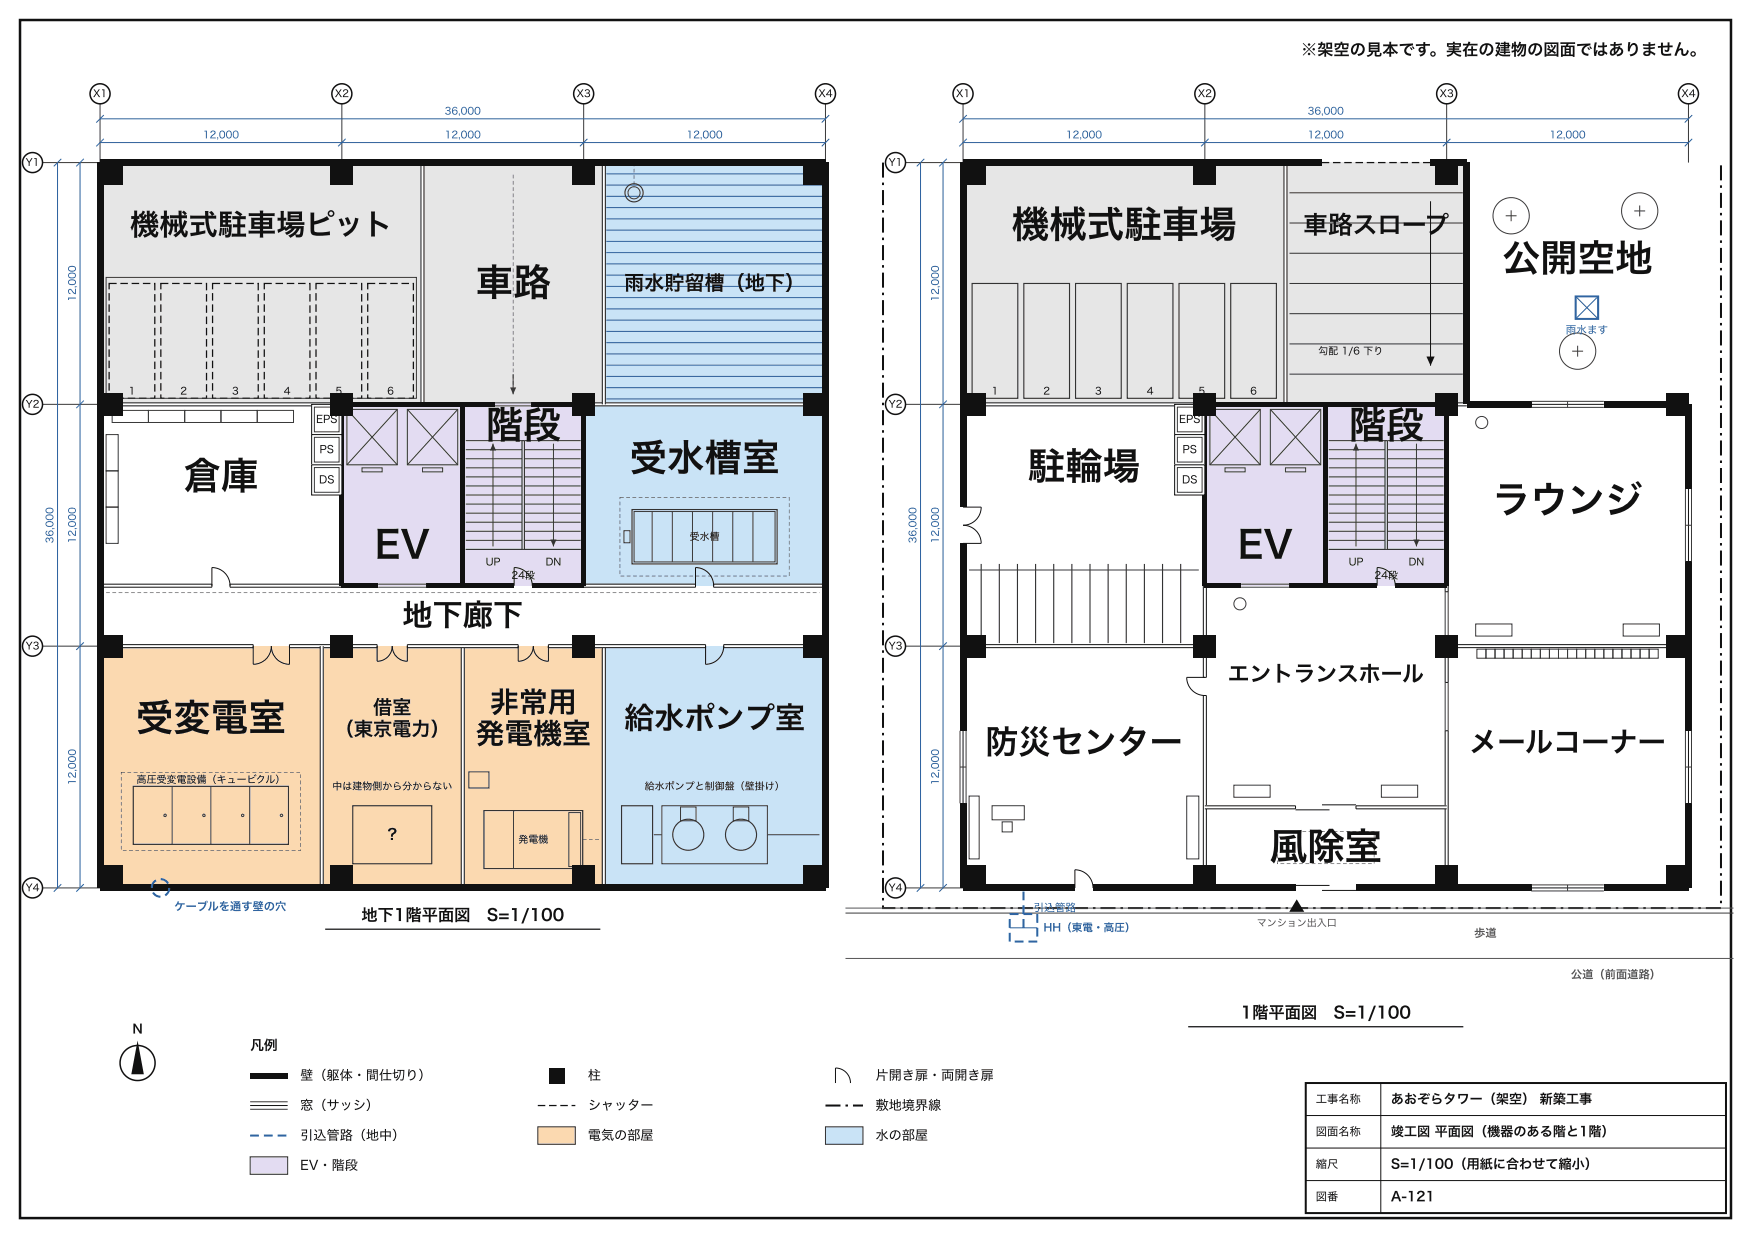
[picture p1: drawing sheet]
<svg xmlns="http://www.w3.org/2000/svg" width="370mm" height="262mm" viewBox="0 0 370 262" stroke-linecap="round" stroke-linejoin="round" font-family="sans-serif">
<defs><g id="words">
<g font-size="7.9" fill="#111">
<text x="214" y="50.3">機械式駐車場</text>
<text x="317.9" y="57.5">公開空地</text>
<text x="100.6" y="62.6">車路</text>
<text x="102.7" y="92.8">階段</text>
<text x="285.3" y="92.8">階段</text>
<text x="133.2" y="99.7">受水槽室</text>
<text x="217.4" y="101.5">駐輪場</text>
<text x="38.8" y="103.5">倉庫</text>
<text x="315.7" y="108.7">ラウンジ</text>
<text x="79.3" y="118.1">EV</text>
<text x="261.8" y="118.1">EV</text>
<text x="28.7" y="154.7">受変電室</text>
<text x="268.6" y="182">風除室</text>
</g>
<text font-size="7" fill="#111" x="208.4" y="159.5">防災センター</text>
<g font-size="6.4" fill="#111">
<text x="85.1" y="132.4">地下廊下</text>
<text x="132" y="154.2">給水ポンプ室</text>
</g>
<text font-size="6.2" fill="#111" x="27.5" y="49.8">機械式駐車場ピット</text>
<g font-size="6.1" fill="#111">
<text x="103.7" y="150.8">非常用</text>
<text x="100.6" y="157.4">発電機室</text>
</g>
<text font-size="6" fill="#111" x="310.8" y="159.2">メールコーナー</text>
<text font-size="5.2" fill="#111" x="275.7" y="49.4">車路スロープ</text>
<text font-size="4.6" fill="#111" x="259.7" y="144.2">エントランスホール</text>
<text font-size="4.3" fill="#111" x="132" y="61.4">雨水貯留槽（地下）</text>
<g font-size="4.1" fill="#111">
<text x="70.8" y="155.7">（東京電力）</text>
<text x="78.9" y="151.1">借室</text>
</g>
<g font-size="3.4" fill="#111">
<text x="275.2" y="11.7">※架空の見本です。実在の建物の図面ではありません。</text>
<text x="76.4" y="194.8">地下1階平面図</text>
<text x="103" y="194.8">S=1/100</text>
<text x="262.4" y="215.5">1階平面図</text>
<text x="282.1" y="215.5">S=1/100</text>
</g>
<text font-size="3.2" fill="#111" x="81.4" y="177.7">？</text>
<text font-size="2.9" fill="#111" x="52.9" y="222.2">凡例</text>
<g font-size="2.8" fill="#111">
<text x="63.5" y="228.5">壁（躯体・間仕切り）</text>
<text x="124.4" y="228.5">柱</text>
<text x="185.2" y="228.5">片開き扉・両開き扉</text>
<text x="294.2" y="233.5">あおぞらタワー（架空） 新築工事</text>
<text x="63.5" y="234.8">窓（サッシ）</text>
<text x="124.4" y="234.8">シャッター</text>
<text x="185.2" y="234.8">敷地境界線</text>
<text x="63.5" y="241.2">引込管路（地中）</text>
<text x="124.4" y="241.2">電気の部屋</text>
<text x="185.2" y="241.2">水の部屋</text>
<text x="294.2" y="240.4">竣工図 平面図（機器のある階と1階）</text>
<text x="63.5" y="247.5">EV・階段</text>
<text x="294.2" y="247.3">S=1/100（用紙に合わせて縮小）</text>
<text x="294.2" y="254.1">A-121</text>
</g>
<text font-size="2.6" fill="#111" x="28" y="218.6">N</text>
<text font-size="2.4" fill="#2d5f9a" x="36.9" y="192.6">ケーブルを通す壁の穴</text>
<g font-size="2.4" fill="#555">
<text x="311.8" y="198.2">歩道</text>
<text x="332.3" y="207">公道（前面道路）</text>
</g>
<g font-size="2.4" fill="#111">
<text x="278.3" y="233.4">工事名称</text>
<text x="278.3" y="240.2">図面名称</text>
<text x="278.3" y="247.1">縮尺</text>
<text x="278.3" y="254">図番</text>
</g>
<g font-size="2.2" fill="#2d5f9a">
<text x="331.2" y="70.6">雨水ます</text>
<text x="218.6" y="192.8">引込管路</text>
<text x="220.7" y="197">HH（東電・高圧）</text>
</g>
<g font-size="2.2" fill="#111">
<text x="66.9" y="89.5">EPS</text>
<text x="249.4" y="89.5">EPS</text>
<text x="67.6" y="95.9">PS</text>
<text x="250.2" y="95.9">PS</text>
<text x="67.5" y="102.3">DS</text>
<text x="250" y="102.3">DS</text>
</g>
<g font-size="2.1" fill="#111">
<text x="19.7" y="20.5">X1</text>
<text x="70.8" y="20.5">X2</text>
<text x="122" y="20.5">X3</text>
<text x="173.1" y="20.5">X4</text>
<text x="202.2" y="20.5">X1</text>
<text x="253.4" y="20.5">X2</text>
<text x="304.5" y="20.5">X3</text>
<text x="355.7" y="20.5">X4</text>
<text x="5.4" y="35.1">Y1</text>
<text x="188" y="35.1">Y1</text>
<text x="278.9" y="75">勾配 1/6 下り</text>
<text x="27.2" y="83.5">1</text>
<text x="38.1" y="83.5">2</text>
<text x="49.1" y="83.5">3</text>
<text x="60" y="83.5">4</text>
<text x="71" y="83.5">5</text>
<text x="81.9" y="83.5">6</text>
<text x="209.8" y="83.5">1</text>
<text x="220.7" y="83.5">2</text>
<text x="231.6" y="83.5">3</text>
<text x="242.6" y="83.5">4</text>
<text x="253.5" y="83.5">5</text>
<text x="264.5" y="83.5">6</text>
<text x="5.4" y="86.3">Y2</text>
<text x="188" y="86.3">Y2</text>
<text x="102.7" y="119.6">UP</text>
<text x="115.4" y="119.6">DN</text>
<text x="145.9" y="114.3">受水槽</text>
<text x="285.3" y="119.6">UP</text>
<text x="298" y="119.6">DN</text>
<text x="108.2" y="122.5">24段</text>
<text x="290.8" y="122.5">24段</text>
<text x="5.4" y="137.4">Y3</text>
<text x="188" y="137.4">Y3</text>
<text x="28.9" y="165.7">高圧受変電設備（キュービクル）</text>
<text x="70.3" y="167.1">中は建物側から分からない</text>
<text x="136.4" y="167.1">給水ポンプと制御盤（壁掛け）</text>
<text x="109.6" y="178.3">発電機</text>
<text x="5.4" y="188.6">Y4</text>
<text x="188" y="188.6">Y4</text>
</g>
<g font-size="2.1" fill="#2d5f9a">
<text x="42.9" y="29.3">12,000</text>
<text x="94.1" y="29.3">12,000</text>
<text x="94.1" y="24.3">36,000</text>
<text x="145.2" y="29.3">12,000</text>
<text x="225.5" y="29.3">12,000</text>
<text x="276.6" y="29.3">12,000</text>
<text x="276.6" y="24.3">36,000</text>
<text x="327.8" y="29.3">12,000</text>
<text x="16" y="63.8" transform="rotate(-90 16 63.8)">12,000</text>
<text x="198.6" y="63.8" transform="rotate(-90 198.6 63.8)">12,000</text>
<text x="11.3" y="115" transform="rotate(-90 11.3 115)">36,000</text>
<text x="16" y="115" transform="rotate(-90 16 115)">12,000</text>
<text x="193.8" y="115" transform="rotate(-90 193.8 115)">36,000</text>
<text x="198.6" y="115" transform="rotate(-90 198.6 115)">12,000</text>
<text x="16.1" y="166.1" transform="rotate(-90 16.1 166.1)">12,000</text>
<text x="198.6" y="166.1" transform="rotate(-90 198.6 166.1)">12,000</text>
</g>
<text font-size="2.1" fill="#555" x="265.9" y="196">マンション出入口</text>
</g></defs>
<path d="M4.2 4.2h362v253.5h-362z" fill="none" stroke="#111" stroke-width=".53"/>
<path d="M276.2 229.1h88.9v27.5h-88.9z" fill="none" stroke="#111" stroke-width=".42"/>
<path d="M276.2 236h88.9M292.1 229.1v27.5M276.2 242.9h88.9M276.2 249.8h88.9" fill="none" stroke="#111" stroke-width=".21"/>
<g fill="#e6e6e6">
<path d="M21.2 34.4h68.2v51.1h-68.2z"/>
<path d="M89.4 34.4h38.3v51.1h-38.3z"/>
</g>
<path d="M127.7 34.4h46.9v51.1h-46.9z" fill="#c9e3f6"/>
<g fill="#e3dcf2">
<path d="M72.3 85.5h25.6v38.4h-25.6z"/>
<path d="M97.9 85.5h25.6v38.4h-25.6z"/>
</g>
<path d="M123.5 85.5h51.1v38.4h-51.1z" fill="#c9e3f6"/>
<g fill="#fbd9b0">
<path d="M21.2 136.7h46.9v51.2h-46.9z"/>
<path d="M68.1 136.7h29.8v51.2h-29.8z"/>
<path d="M97.9 136.7h29.8v51.2h-29.8z"/>
</g>
<path d="M127.7 136.7h46.9v51.2h-46.9z" fill="#c9e3f6"/>
<path d="M21.2 22v12.4h-12.2M72.3 22v12.4M123.5 22v12.4M174.6 22v12.4M9 85.5h12.2M9 136.7h12.2M9 187.9h12.2" fill="none" stroke="#3a3a3a" stroke-width=".21"/>
<g fill="none" stroke="#111" stroke-width=".32">
<circle cx="21.2" cy="19.8" r="2.12"/>
<circle cx="72.3" cy="19.8" r="2.12"/>
<circle cx="123.5" cy="19.8" r="2.12"/>
<circle cx="174.6" cy="19.8" r="2.12"/>
<circle cx="6.9" cy="34.4" r="2.12"/>
<circle cx="6.9" cy="85.5" r="2.12"/>
<circle cx="6.9" cy="136.7" r="2.12"/>
<circle cx="6.9" cy="187.9" r="2.12"/>
</g>
<g fill="none" stroke="#2d5f9a" stroke-width=".21">
<path d="M12.2 34.4v153.5M13 33.6l-1.6 1.6M16.9 34.4v153.5M17.7 33.6l-1.6 1.6M21.2 30.2h153.4M21.2 25.1h153.4M22 29.4l-1.6 1.6M22 24.3l-1.6 1.6M73.1 29.4l-1.6 1.6M124.3 29.4l-1.6 1.6M175.4 29.4l-1.6 1.6M175.4 24.3l-1.6 1.6"/>
<path d="M17.7 84.8l-1.6 1.5M17.7 135.9l-1.6 1.6M13 187.1l-1.6 1.5M17.7 187.1l-1.6 1.5"/>
</g>
<g fill="#111">
<path d="M25.5 59.8h1.6v.3h-1.6zM27.8 59.8h1.6v.3h-1.6zM30.2 59.8h1.6v.3h-1.6zM32.6 59.8h.3v1.6h-.3v-1.4h.1l-.1 .1zM32.6 62.2h.3v1.6h-.3zM32.6 64.6h.3v1.6h-.3zM32.6 67h.3v1.6h-.3zM32.6 69.4h.3v1.5h-.3zM32.6 71.7h.3v1.6h-.3zM32.6 74.1h.3v1.6h-.3zM32.6 76.5h.3v1.6h-.3zM32.6 78.9h.3v1.6h-.3zM32.6 81.3h.3v1.6h-.3zM31.8 84.1h.9v.2h-.1v-.7h.3v.8h-1.1zM29.4 84.1h1.6v.3h-1.6zM27 84.1h1.6v.3h-1.6zM24.6 84.1h1.6v.3h-1.6zM23 83.4h.2v.9h-.1v-.2h.7v.3h-.8zM23 81.1h.2v1.5h-.2zM23 78.7h.2v1.6h-.2zM23 76.3h.2v1.6h-.2zM23 73.9h.2v1.6h-.2zM23 71.5h.2v1.6h-.2zM23 69.2h.2v1.5h-.2zM23 66.8h.2v1.6h-.2zM23 64.4h.2v1.6h-.2zM23 62h.2v1.6h-.2zM23 59.8h1.7v.3h-1.6v-.1h.1v1.2h-.2z"/>
<path d="M36.4 59.8h1.6v.3h-1.6zM38.8 59.8h1.6v.3h-1.6zM41.2 59.8h1.6v.3h-1.6zM43.6 59.8h.2v1.6h-.2v-1.4h.1l-.1 .1zM43.6 62.2h.2v1.6h-.2zM43.6 64.6h.2v1.6h-.2zM43.6 67h.2v1.6h-.2zM43.6 69.4h.2v1.5h-.2zM43.6 71.7h.2v1.6h-.2zM43.6 74.1h.2v1.6h-.2zM43.6 76.5h.2v1.6h-.2zM43.6 78.9h.2v1.6h-.2zM43.6 81.3h.2v1.6h-.2zM42.7 84.1h1v.2h-.1v-.7h.2v.8h-1.1zM40.3 84.1h1.6v.3h-1.6zM38 84.1h1.5v.3h-1.5zM35.6 84.1h1.6v.3h-1.6zM33.9 83.4h.3v.9h-.2v-.2h.8v.3h-.9zM33.9 81.1h.3v1.5h-.3zM33.9 78.7h.3v1.6h-.3zM33.9 76.3h.3v1.6h-.3zM33.9 73.9h.3v1.6h-.3zM33.9 71.5h.3v1.6h-.3zM33.9 69.2h.3v1.5h-.3zM33.9 66.8h.3v1.6h-.3zM33.9 64.4h.3v1.6h-.3zM33.9 62h.3v1.6h-.3zM33.9 59.8h1.7v.3h-1.6v-.1h.2v1.2h-.3z"/>
<path d="M47.3 59.8h1.6v.3h-1.6zM49.7 59.8h1.6v.3h-1.6zM52.1 59.8h1.6v.3h-1.6zM54.5 59.8h.3v1.6h-.3v-1.4h.1l-.1 .1zM54.5 62.2h.3v1.6h-.3zM54.5 64.6h.3v1.6h-.3zM54.5 67h.3v1.6h-.3zM54.5 69.4h.3v1.5h-.3zM54.5 71.7h.3v1.6h-.3zM54.5 74.1h.3v1.6h-.3zM54.5 76.5h.3v1.6h-.3zM54.5 78.9h.3v1.6h-.3zM54.5 81.3h.3v1.6h-.3zM53.7 84.1h.9v.2h-.1v-.7h.3v.8h-1.1zM51.3 84.1h1.6v.3h-1.6zM48.9 84.1h1.6v.3h-1.6zM46.5 84.1h1.6v.3h-1.6zM44.8 83.4h.3v.9h-.1v-.2h.7v.3h-.9zM44.8 81.1h.3v1.5h-.3zM44.8 78.7h.3v1.6h-.3zM44.8 76.3h.3v1.6h-.3zM44.8 73.9h.3v1.6h-.3zM44.8 71.5h.3v1.6h-.3zM44.8 69.2h.3v1.5h-.3zM44.8 66.8h.3v1.6h-.3zM44.8 64.4h.3v1.6h-.3zM44.8 62h.3v1.6h-.3zM44.8 59.8h1.8v.3h-1.6v-.1h.1v1.2h-.3z"/>
<path d="M58.3 59.8h1.6v.3h-1.6zM60.7 59.8h1.6v.3h-1.6zM63.1 59.8h1.5v.3h-1.5zM65.4 59.8h.3v1.6h-.3v-1.4h.2l-.2 .1zM65.4 62.2h.3v1.6h-.3zM65.4 64.6h.3v1.6h-.3zM65.4 67h.3v1.6h-.3zM65.4 69.4h.3v1.6h-.3zM65.4 71.7h.3v1.6h-.3zM65.4 74.1h.3v1.6h-.3zM65.4 76.5h.3v1.6h-.3zM65.4 78.9h.3v1.6h-.3zM65.4 81.3h.3v1.6h-.3zM64.6 84.1h1v.2h-.2v-.6h.3v.7h-1.1zM62.2 84.1h1.6v.3h-1.6zM59.8 84.1h1.6v.3h-1.6zM57.5 84.1h1.5v.3h-1.5zM55.8 83.4h.2v.9h-.1v-.2h.8v.3h-.9zM55.8 81.1h.2v1.5h-.2zM55.8 78.7h.2v1.6h-.2zM55.8 76.3h.2v1.6h-.2zM55.8 73.9h.2v1.6h-.2zM55.8 71.5h.2v1.6h-.2zM55.8 69.1h.2v1.6h-.2zM55.8 66.8h.2v1.6h-.2zM55.8 64.4h.2v1.6h-.2zM55.8 62h.2v1.6h-.2zM55.8 59.8h1.7v.3h-1.6v-.1h.1v1.2h-.2z"/>
<path d="M69.2 59.8h1.6v.3h-1.6zM71.6 59.8h1.6v.3h-1.6zM74 59.8h1.6v.3h-1.6zM76.4 59.8h.2v1.6h-.2v-1.4h.1l-.1 .1zM76.4 62.2h.2v1.6h-.2zM76.4 64.6h.2v1.6h-.2zM76.4 67h.2v1.6h-.2zM76.4 69.4h.2v1.5h-.2zM76.4 71.7h.2v1.6h-.2zM76.4 74.1h.2v1.6h-.2zM76.4 76.5h.2v1.6h-.2zM76.4 78.9h.2v1.6h-.2zM76.4 81.3h.2v1.6h-.2zM75.5 84.1h1v.2h-.1v-.7h.2v.8h-1.1zM73.2 84.1h1.6v.3h-1.6zM70.8 84.1h1.6v.3h-1.6zM68.4 84.1h1.6v.3h-1.6zM66.7 83.4h.3v.9h-.2v-.2h.8v.3h-.9zM66.7 81.1h.3v1.5h-.3zM66.7 78.7h.3v1.6h-.3zM66.7 76.3h.3v1.6h-.3zM66.7 73.9h.3v1.6h-.3zM66.7 71.5h.3v1.6h-.3zM66.7 69.2h.3v1.5h-.3zM66.7 66.8h.3v1.6h-.3zM66.7 64.4h.3v1.6h-.3zM66.7 62h.3v1.6h-.3zM66.7 59.8h1.7v.3h-1.6v-.1h.2v1.2h-.3z"/>
<path d="M80.2 59.8h1.6v.3h-1.6zM82.6 59.8h1.5v.3h-1.5zM84.9 59.8h1.6v.3h-1.6zM87.3 59.8h.3v1.6h-.3v-1.4h.2l-.2 .1zM87.3 62.2h.3v1.6h-.3zM87.3 64.6h.3v1.6h-.3zM87.3 67h.3v1.6h-.3zM87.3 69.4h.3v1.5h-.3zM87.3 71.7h.3v1.6h-.3zM87.3 74.1h.3v1.6h-.3zM87.3 76.5h.3v1.6h-.3zM87.3 78.9h.3v1.6h-.3zM87.3 81.3h.3v1.6h-.3zM86.5 84.1h1v.2h-.2v-.7h.3v.8h-1.1zM84.1 84.1h1.6v.3h-1.6zM81.7 84.1h1.6v.3h-1.6zM79.3 84.1h1.6v.3h-1.6zM77.7 83.4h.2v.9h-.1v-.2h.7v.3h-.8zM77.7 81.1h.2v1.5h-.2zM77.7 78.7h.2v1.6h-.2zM77.7 76.3h.2v1.6h-.2zM77.7 73.9h.2v1.6h-.2zM77.7 71.5h.2v1.6h-.2zM77.7 69.2h.2v1.5h-.2zM77.7 66.8h.2v1.6h-.2zM77.7 64.4h.2v1.6h-.2zM77.7 62h.2v1.6h-.2zM77.7 59.8h1.7v.3h-1.6v-.1h.1v1.2h-.2z"/>
</g>
<path d="M22.4 58.7h65.7v25.6h-65.7z" fill="none" stroke="#3a3a3a" stroke-width=".21"/>
<path d="M108.5 37h.1v.7h-.1zM108.5 38.3h.1v.8h-.1zM108.5 39.6h.1v.8h-.1zM108.5 40.9h.1v.8h-.1zM108.5 42.2h.1v.8h-.1zM108.5 43.6h.1v.8h-.1zM108.5 44.9h.1v.8h-.1zM108.5 46.2h.1v.8h-.1zM108.5 47.5h.1v.8h-.1zM108.5 48.9h.1v.8h-.1zM108.5 50.2h.1v.8h-.1zM108.5 51.5h.1v.8h-.1zM108.5 52.8h.1v.8h-.1zM108.5 54.2h.1v.7h-.1zM108.5 55.5h.1v.8h-.1zM108.5 56.8h.1v.8h-.1zM108.5 58.1h.1v.8h-.1zM108.5 59.4h.1v.8h-.1zM108.5 60.8h.1v.8h-.1zM108.5 62.1h.1v.8h-.1zM108.5 63.4h.1v.8h-.1zM108.5 64.7h.1v.8h-.1zM108.5 66.1h.1v.8h-.1zM108.5 67.4h.1v.8h-.1zM108.5 68.7h.1v.8h-.1zM108.5 70h.1v.8h-.1zM108.5 71.4h.1v.7h-.1zM108.5 72.7h.1v.8h-.1zM108.5 74h.1v.8h-.1zM108.5 75.3h.1v.8h-.1zM108.5 76.6h.1v.8h-.1zM108.5 78h.1v.8h-.1zM108.5 79.3h.1v.8h-.1zM108.5 80.6h.1v.8h-.1z" fill="#3a3a3a"/>
<path d="M108.6 79.2v4.2" fill="none" stroke="#3a3a3a" stroke-width=".21"/>
<path d="M107.9 82h1.3l-.6 1.4z" fill="#3a3a3a"/>
<g fill="none" stroke="#2d5f9a" stroke-width=".21">
<path d="M128.3 36.8h45.8M128.3 39.2h45.8M128.3 41.5h45.8M128.3 43.9h45.8M128.3 46.3h45.8M128.3 48.7h45.8M128.3 51.1h45.8M128.3 53.4h45.8M128.3 55.8h45.8M128.3 58.2h45.8M128.3 60.6h45.8M128.3 63h45.8"/>
<path d="M128.3 65.4h45.8M128.3 67.7h45.8M128.3 70.1h45.8M128.3 72.5h45.8M128.3 74.9h45.8M128.3 77.3h45.8M128.3 79.6h45.8M128.3 82h45.8M128.3 84.4h45.8"/>
</g>
<circle cx="134.1" cy="40.8" r="1.92" fill="none" stroke="#333" stroke-width=".24"/>
<circle cx="134.1" cy="40.8" r="1.28" fill="none" stroke="#3a3a3a" stroke-width=".21"/>
<path d="M134.1 34.4h.1v.8h-.1zM134.1 35.7h.1v.8h-.1zM134.1 37h.1v.8h-.1zM134.1 38.4h.1v.5h-.1z" fill="#3a3a3a"/>
<path d="M22.4 91.9h2.6v7.7h-2.6zM22.4 99.6h2.6v7.7h-2.6zM23.7 86.8h7.7v2.6h-7.7zM31.4 86.8h7.7v2.6h-7.7zM39.1 86.8h7.6v2.6h-7.6zM46.7 86.8h7.7v2.6h-7.7zM54.4 86.8h7.7v2.6h-7.7zM76.6 99h4.2v.8h-4.2zM89.4 99h4.2v.8h-4.2zM22.4 107.3h2.6v7.7h-2.6z" fill="none" stroke="#3a3a3a" stroke-width=".21"/>
<g fill="none" stroke="#333" stroke-width=".21">
<path d="M73.4 86.6h10.6v11.7h-10.6zM73.4 86.6l10.6 11.7M84 86.6l-10.6 11.7M86.2 86.6h10.6v11.7h-10.6zM86.2 86.6l10.6 11.7M96.8 86.6l-10.6 11.7M98.5 93.2h11.9M98.5 95.1h11.9M98.5 97.1h11.9M98.5 99h11.9M104.3 93.9v21.7M110.9 93.2h11.9"/>
<path d="M110.9 95.1h11.9M110.9 97.1h11.9M110.9 99h11.9M98.5 100.9h11.9M98.5 102.8h11.9M98.5 104.7h11.9M98.5 106.6h11.9M98.5 108.6h11.9M98.5 110.5h11.9M98.5 112.4h11.9M98.5 114.3h11.9M98.5 116.2h24.3"/>
<path d="M110.9 100.9h11.9M110.9 102.8h11.9M110.9 104.7h11.9M110.9 106.6h11.9M110.9 108.6h11.9M110.9 110.5h11.9M110.9 112.4h11.9M110.9 114.3h11.9"/>
</g>
<path d="M110.4 116.2v-23h.5v23" fill="none" stroke="#333" stroke-width=".24"/>
<path d="M104.3 93.9l.6 1.4h-1.3z" fill="#333"/>
<path d="M117.1 93.9v21.7" fill="none" stroke="#333" stroke-width=".21"/>
<path d="M116.4 114.2h1.3l-.6 1.4z" fill="#333"/>
<path d="M133.7 107.8h30.7v11.5h-30.7z" fill="none" stroke="#333" stroke-width=".24"/>
<path d="M132 112.3h1.3v2.5h-1.3zM134.1 108.2h29.9v10.7h-29.9zM138 108.2v10.7M142.2 108.2v10.7M146.5 108.2v10.7M150.8 108.2v10.7M155 108.2v10.7M159.3 108.2v10.7" fill="none" stroke="#3a3a3a" stroke-width=".21"/>
<g fill="#3a3a3a">
<path d="M132.5 105.2h.8v.1h-.8zM133.8 105.2h.8v.1h-.8zM135.1 105.2h.8v.1h-.8zM136.4 105.2h.8v.1h-.8zM137.8 105.2h.8v.1h-.8zM139.1 105.2h.8v.1h-.8zM140.4 105.2h.8v.1h-.8zM141.7 105.2h.8v.1h-.8zM143.1 105.2h.7v.1h-.7zM144.4 105.2h.8v.1h-.8zM145.7 105.2h.8v.1h-.8zM147 105.2h.8v.1h-.8zM148.3 105.2h.8v.1h-.8zM149.7 105.2h.8v.1h-.8zM151 105.2h.8v.1h-.8zM152.3 105.2h.8v.1h-.8zM153.6 105.2h.8v.1h-.8zM155 105.2h.8v.1h-.8zM156.3 105.2h.8v.1h-.8zM157.6 105.2h.8v.1h-.8zM158.9 105.2h.8v.1h-.8zM160.3 105.2h.7v.1h-.7zM161.6 105.2h.8v.1h-.8zM162.9 105.2h.8v.1h-.8zM164.2 105.2h.8v.1h-.8zM165.5 105.2h.8v.1h-.8zM166.9 105.2h.1v.7h-.1zM166.9 106.5h.1v.8h-.1zM166.9 107.8h.1v.8h-.1zM166.9 109.1h.1v.8h-.1zM166.9 110.4h.1v.8h-.1zM166.9 111.8h.1v.8h-.1zM166.9 113.1h.1v.8h-.1zM166.9 114.4h.1v.8h-.1zM166.9 115.7h.1v.8h-.1zM166.9 117.1h.1v.8h-.1zM166.9 118.4h.1v.8h-.1zM166.9 119.7h.1v.8h-.1zM166.9 121h.1v.8h-.1zM165.7 121.8h.8v.1h-.8zM164.3 121.8h.8v.1h-.8zM163 121.8h.8v.1h-.8zM161.7 121.8h.8v.1h-.8zM160.4 121.8h.8v.1h-.8zM159.1 121.8h.8v.1h-.8zM157.7 121.8h.8v.1h-.8zM156.4 121.8h.8v.1h-.8zM155.1 121.8h.8v.1h-.8zM153.8 121.8h.8v.1h-.8zM152.4 121.8h.8v.1h-.8zM151.1 121.8h.8v.1h-.8zM149.8 121.8h.8v.1h-.8zM148.5 121.8h.8v.1h-.8zM147.2 121.8h.7v.1h-.7zM145.8 121.8h.8v.1h-.8zM144.5 121.8h.8v.1h-.8zM143.2 121.8h.8v.1h-.8zM141.9 121.8h.8v.1h-.8zM140.5 121.8h.8v.1h-.8zM139.2 121.8h.8v.1h-.8zM137.9 121.8h.8v.1h-.8zM136.6 121.8h.8v.1h-.8zM135.2 121.8h.8v.1h-.8zM133.9 121.8h.8v.1h-.8zM132.6 121.8h.8v.1h-.8zM131.3 121.8h.8v.1h-.8zM131.1 120.7h.1v.8h-.1zM131.1 119.4h.1v.7h-.1zM131.1 118h.1v.8h-.1zM131.1 116.7h.1v.8h-.1zM131.1 115.4h.1v.8h-.1zM131.1 114.1h.1v.8h-.1zM131.1 112.7h.1v.8h-.1zM131.1 111.4h.1v.8h-.1zM131.1 110.1h.1v.8h-.1zM131.1 108.8h.1v.8h-.1zM131.1 107.4h.1v.8h-.1zM131.1 106.1h.1v.8h-.1zM131.1 105.2h.8v.1l-.8-.1 .1 .4h-.1z"/>
<path d="M22.4 125.3h.8v.2h-.8zM23.8 125.3h.8v.2h-.8zM25.1 125.3h.8v.2h-.8zM26.4 125.3h.8v.2h-.8zM27.7 125.3h.8v.2h-.8zM29.1 125.3h.8v.2h-.8zM30.4 125.3h.8v.2h-.8zM31.7 125.3h.8v.2h-.8zM33 125.3h.8v.2h-.8zM34.4 125.3h.7v.2h-.7zM35.7 125.3h.8v.2h-.8zM37 125.3h.8v.2h-.8zM38.3 125.3h.8v.2h-.8zM39.6 125.3h.8v.2h-.8zM41 125.3h.8v.2h-.8zM42.3 125.3h.8v.2h-.8zM43.6 125.3h.8v.2h-.8zM44.9 125.3h.8v.2h-.8zM46.3 125.3h.8v.2h-.8zM47.6 125.3h.8v.2h-.8zM48.9 125.3h.8v.2h-.8zM50.2 125.3h.8v.2h-.8zM51.5 125.3h.8v.2h-.8zM52.9 125.3h.8v.2h-.8zM54.2 125.3h.8v.2h-.8zM55.5 125.3h.8v.2h-.8zM56.8 125.3h.8v.2h-.8zM58.2 125.3h.8v.2h-.8zM59.5 125.3h.8v.2h-.8zM60.8 125.3h.8v.2h-.8zM62.1 125.3h.8v.2h-.8zM63.5 125.3h.7v.2h-.7zM64.8 125.3h.8v.2h-.8zM66.1 125.3h.8v.2h-.8zM67.4 125.3h.8v.2h-.8zM68.7 125.3h.8v.2h-.8zM70.1 125.3h.8v.2h-.8zM71.4 125.3h.8v.2h-.8zM72.7 125.3h.8v.2h-.8zM74 125.3h.8v.2h-.8zM75.4 125.3h.8v.2h-.8zM76.7 125.3h.8v.2h-.8zM78 125.3h.8v.2h-.8zM79.3 125.3h.8v.2h-.8zM80.7 125.3h.7v.2h-.7zM82 125.3h.8v.2h-.8zM83.3 125.3h.8v.2h-.8zM84.6 125.3h.8v.2h-.8zM85.9 125.3h.8v.2h-.8zM87.3 125.3h.8v.2h-.8zM88.6 125.3h.8v.2h-.8zM89.9 125.3h.8v.2h-.8zM91.2 125.3h.8v.2h-.8zM92.6 125.3h.8v.2h-.8zM93.9 125.3h.8v.2h-.8zM95.2 125.3h.8v.2h-.8zM96.5 125.3h.8v.2h-.8zM97.9 125.3h.7v.2h-.7zM99.2 125.3h.8v.2h-.8zM100.5 125.3h.8v.2h-.8zM101.8 125.3h.8v.2h-.8zM103.1 125.3h.8v.2h-.8zM104.5 125.3h.8v.2h-.8zM105.8 125.3h.8v.2h-.8zM107.1 125.3h.8v.2h-.8zM108.4 125.3h.8v.2h-.8zM109.8 125.3h.8v.2h-.8zM111.1 125.3h.8v.2h-.8zM112.4 125.3h.8v.2h-.8zM113.7 125.3h.8v.2h-.8zM115 125.3h.8v.2h-.8zM116.4 125.3h.8v.2h-.8zM117.7 125.3h.8v.2h-.8zM119 125.3h.8v.2h-.8zM120.3 125.3h.8v.2h-.8zM121.7 125.3h.8v.2h-.8zM123 125.3h.8v.2h-.8zM124.3 125.3h.8v.2h-.8zM125.6 125.3h.8v.2h-.8zM127 125.3h.7v.2h-.7zM128.3 125.3h.8v.2h-.8zM129.6 125.3h.8v.2h-.8zM130.9 125.3h.8v.2h-.8zM132.2 125.3h.8v.2h-.8zM133.6 125.3h.8v.2h-.8zM134.9 125.3h.8v.2h-.8zM136.2 125.3h.8v.2h-.8zM137.5 125.3h.8v.2h-.8zM138.9 125.3h.8v.2h-.8zM140.2 125.3h.8v.2h-.8zM141.5 125.3h.8v.2h-.8zM142.8 125.3h.8v.2h-.8zM144.2 125.3h.7v.2h-.7zM145.5 125.3h.8v.2h-.8zM146.8 125.3h.8v.2h-.8zM148.1 125.3h.8v.2h-.8zM149.4 125.3h.8v.2h-.8zM150.8 125.3h.8v.2h-.8zM152.1 125.3h.8v.2h-.8zM153.4 125.3h.8v.2h-.8zM154.7 125.3h.8v.2h-.8zM156.1 125.3h.8v.2h-.8zM157.4 125.3h.8v.2h-.8zM158.7 125.3h.8v.2h-.8zM160 125.3h.8v.2h-.8zM161.4 125.3h.7v.2h-.7zM162.7 125.3h.8v.2h-.8zM164 125.3h.8v.2h-.8zM165.3 125.3h.8v.2h-.8zM166.6 125.3h.8v.2h-.8zM168 125.3h.8v.2h-.8zM169.3 125.3h.8v.2h-.8zM170.6 125.3h.8v.2h-.8zM171.9 125.3h.8v.2h-.8zM173.3 125.3v.2z"/>
</g>
<path d="M28.2 166.4h32.8v12.2h-32.8z" fill="none" stroke="#333" stroke-width=".24"/>
<g fill="none" stroke="#3a3a3a" stroke-width=".21">
<path d="M36.4 166.4v12.2M44.6 166.4v12.2M52.8 166.4v12.2"/>
<circle cx="34.9" cy="172.5" r=".26"/>
<circle cx="43.1" cy="172.5" r=".26"/>
<circle cx="51.3" cy="172.5" r=".26"/>
<circle cx="59.5" cy="172.5" r=".26"/>
</g>
<g fill="#3a3a3a">
<path d="M27 163.3h.8v.1h-.8zM28.3 163.3h.8v.1h-.8zM29.6 163.3h.8v.1h-.8zM30.9 163.3h.8v.1h-.8zM32.3 163.3h.8v.1h-.8zM33.6 163.3h.8v.1h-.8zM34.9 163.3h.8v.1h-.8zM36.2 163.3h.8v.1h-.8zM37.5 163.3h.8v.1h-.8zM38.9 163.3h.8v.1h-.8zM40.2 163.3h.8v.1h-.8zM41.5 163.3h.8v.1h-.8zM42.8 163.3h.8v.1h-.8zM44.2 163.3h.8v.1h-.8zM45.5 163.3h.8v.1h-.8zM46.8 163.3h.8v.1h-.8zM48.1 163.3h.8v.1h-.8zM49.5 163.3h.7v.1h-.7zM50.8 163.3h.8v.1h-.8zM52.1 163.3h.8v.1h-.8zM53.4 163.3h.8v.1h-.8zM54.7 163.3h.8v.1h-.8zM56.1 163.3h.8v.1h-.8zM57.4 163.3h.8v.1h-.8zM58.7 163.3h.8v.1h-.8zM60 163.3h.8v.1h-.8zM61.4 163.3h.8v.1h-.8zM62.7 163.3h.8v.1h-.8zM63.5 163.8h.1v.8h-.1zM63.5 165.1h.1v.8h-.1zM63.5 166.5h.1v.8h-.1zM63.5 167.8h.1v.8h-.1zM63.5 169.1h.1v.8h-.1zM63.5 170.4h.1v.8h-.1zM63.5 171.7h.1v.8h-.1zM63.5 173.1h.1v.8h-.1zM63.5 174.4h.1v.8h-.1zM63.5 175.7h.1v.8h-.1zM63.5 177h.1v.8h-.1zM63.5 178.4h.1v.8h-.1zM63 179.9h.6l-.1-.2h.1v.3h-.6zM61.7 179.9h.8v.1h-.8zM60.4 179.9h.8v.1h-.8zM59.1 179.9h.8v.1h-.8zM57.7 179.9h.8v.1h-.8zM56.4 179.9h.8v.1h-.8zM55.1 179.9h.8v.1h-.8zM53.8 179.9h.8v.1h-.8zM52.4 179.9h.8v.1h-.8zM51.1 179.9h.8v.1h-.8zM49.8 179.9h.8v.1h-.8zM48.5 179.9h.8v.1h-.8zM47.2 179.9h.7v.1h-.7zM45.8 179.9h.8v.1h-.8zM44.5 179.9h.8v.1h-.8zM43.2 179.9h.8v.1h-.8zM41.9 179.9h.8v.1h-.8zM40.5 179.9h.8v.1h-.8zM39.2 179.9h.8v.1h-.8zM37.9 179.9h.8v.1h-.8zM36.6 179.9h.8v.1h-.8zM35.2 179.9h.8v.1h-.8zM33.9 179.9h.8v.1h-.8zM32.6 179.9h.8v.1h-.8zM31.3 179.9h.8v.1h-.8zM30 179.9h.7v.1h-.7zM28.6 179.9h.8v.1h-.8zM27.3 179.9h.8v.1h-.8zM26 179.9h.8v.1h-.8zM25.6 178.9h.1v.8h-.1zM25.6 177.6h.1v.8h-.1zM25.6 176.3h.1v.8h-.1zM25.6 175h.1v.8h-.1zM25.6 173.7h.1v.7h-.1zM25.6 172.3h.1v.8h-.1zM25.6 171h.1v.8h-.1zM25.6 169.7h.1v.8h-.1zM25.6 168.4h.1v.8h-.1zM25.6 167h.1v.8h-.1zM25.6 165.7h.1v.8h-.1zM25.6 164.4h.1v.8h-.1zM25.6 163.3h.8v.1h-.8l.1 .5h-.1z"/>
<path d="M23.8 184.8h.8v.1h-.8zM24.7 185.2h.1v.8h-.1zM24.1 186.5h.7v.1h-.7zM22.8 186.5h.7v.1h-.7zM22.4 185.6h.1v.8h-.1zM22.4 184.8h.8v.1h-.8l.1 .1h-.1z"/>
</g>
<path d="M74.6 170.5h16.7v12.2h-16.7zM102.4 171.5h20.9v12.3h-20.9z" fill="none" stroke="#333" stroke-width=".24"/>
<path d="M108.6 171.5v12.3M120.3 171.9h2.5v11.4h-2.5z" fill="none" stroke="#3a3a3a" stroke-width=".21"/>
<path d="M123.3 177.6h.8v.1h-.8zM124.6 177.6h.8v.1h-.8zM125.9 177.6h.8v.1h-.8z" fill="#3a3a3a"/>
<path d="M99.2 163.3h4.2v3.4h-4.2zM138.3 176.6h1.7M140 170.5h22.3v12.2h-22.3zM144 170.7h3.2v2.9h-3.2zM155.1 170.7h3.3v2.9h-3.3zM162.3 176.6h11" fill="none" stroke="#3a3a3a" stroke-width=".21"/>
<g fill="none" stroke="#333" stroke-width=".24">
<path d="M131.5 170.5h6.6v12.2h-6.6z"/>
<circle cx="145.6" cy="176.6" r="3.3"/>
<circle cx="156.8" cy="176.6" r="3.3"/>
</g>
<path d="M21.2 85.2h51.1v.7h-51.1z" fill="#fff"/>
<path d="M21.2 85.2h51.1M21.2 85.9h51.1" fill="none" stroke="#111" stroke-width=".21"/>
<path d="M123.5 85.2h51.1v.7h-51.1z" fill="#fff"/>
<path d="M123.5 85.2h51.1M123.5 85.9h51.1" fill="none" stroke="#111" stroke-width=".21"/>
<path d="M89.1 34.4h.6v51.1h-.6z" fill="#fff"/>
<path d="M89.1 34.4v51.1M89.7 34.4v51.1" fill="none" stroke="#111" stroke-width=".21"/>
<path d="M127.4 34.4h.7v51.1h-.7z" fill="#fff"/>
<path d="M127.4 34.4v51.1M128.1 34.4v51.1" fill="none" stroke="#111" stroke-width=".21"/>
<path d="M127.4 136.7h.7v51.2h-.7z" fill="#fff"/>
<path d="M127.4 136.7v51.2M128.1 136.7v51.2" fill="none" stroke="#111" stroke-width=".21"/>
<path d="M21.2 123.6h23.6v.6h-23.6z" fill="#fff"/>
<path d="M21.2 123.6h23.6v.6h-23.6" fill="none" stroke="#111" stroke-width=".21"/>
<path d="M48.7 123.6h23.6v.6h-23.6z" fill="#fff"/>
<path d="M72.3 123.6h-23.6v.6h23.6" fill="none" stroke="#111" stroke-width=".21"/>
<path d="M123.5 123.6h23.6v.6h-23.6z" fill="#fff"/>
<path d="M123.5 123.6h23.6v.6h-23.6" fill="none" stroke="#111" stroke-width=".21"/>
<path d="M151 123.6h23.6v.6h-23.6z" fill="#fff"/>
<path d="M174.6 123.6h-23.6v.6h23.6" fill="none" stroke="#111" stroke-width=".21"/>
<path d="M97.6 136.7h.6v51.2h-.6z" fill="#fff"/>
<path d="M97.6 136.7v51.2M98.2 136.7v51.2" fill="none" stroke="#111" stroke-width=".21"/>
<path d="M21.2 136.4h32.4v.6h-32.4z" fill="#fff"/>
<path d="M21.2 136.4h32.4v.6h-32.4" fill="none" stroke="#111" stroke-width=".21"/>
<path d="M61.2 136.4h18.6v.6h-18.6z" fill="#fff"/>
<path d="M61.2 136.4h18.6v.6h-18.6z" fill="none" stroke="#111" stroke-width=".21"/>
<path d="M86.2 136.4h23.4v.6h-23.4z" fill="#fff"/>
<path d="M86.2 136.4h23.4v.6h-23.4z" fill="none" stroke="#111" stroke-width=".21"/>
<path d="M116 136.4h33.3v.6h-33.3z" fill="#fff"/>
<path d="M116 136.4h33.3v.6h-33.3z" fill="none" stroke="#111" stroke-width=".21"/>
<path d="M153.1 136.4h21.5v.6h-21.5z" fill="#fff"/>
<path d="M174.6 136.4h-21.5v.6h21.5" fill="none" stroke="#111" stroke-width=".21"/>
<path d="M67.7 136.7h.7v51.2h-.7z" fill="#fff"/>
<path d="M67.7 136.7v51.2M68.4 136.7v51.2" fill="none" stroke="#111" stroke-width=".21"/>
<g fill="#111">
<path d="M21.2 33.8h153.4v1.2h-153.4z"/>
<path d="M72.3 85.1h32.4v.9h-32.4z"/>
<path d="M112.4 85.1h11.1v.9h-11.1z"/>
<path d="M20.5 34.4h1.3v153.5h-1.3z"/>
<path d="M174 34.4h1.3v153.5h-1.3z"/>
<path d="M72.3 123.5h7.7v.8h-7.7z"/>
<path d="M90.2 123.5h18.6v.8h-18.6z"/>
<path d="M112.6 123.5h10.9v.8h-10.9z"/>
<path d="M71.9 85.5h.8v38.4h-.8z"/>
<path d="M97.5 85.5h.8v38.4h-.8z"/>
<path d="M123 85.5h.9v38.4h-.9z"/>
<path d="M21.2 187.2h153.4v1.3h-153.4z"/>
</g>
<path d="M104.7 85.2h7.7M104.7 85.9h7.7M80 123.6h10.2M80 124.2h10.2" fill="none" stroke="#3a3a3a" stroke-width=".21"/>
<path d="M44.8 123.9v-3.8a3.8 3.8 0 0 1 3.9 3.8M53.6 136.7v3.8a3.8 3.8 0 0 0 3.8-3.8 3.8 3.8 0 0 0 3.8 3.8v-3.8M79.8 136.7v3.2a3.2 3.2 0 0 0 3.2-3.2 3.2 3.2 0 0 0 3.2 3.2v-3.2M108.8 123.9v-3.8a3.8 3.8 0 0 1 3.8 3.8M109.6 136.7v3.2a3.2 3.2 0 0 0 3.2-3.2 3.2 3.2 0 0 0 3.2 3.2v-3.2M147.1 123.9v-3.8a3.8 3.8 0 0 1 3.9 3.8M149.3 136.7v3.8a3.8 3.8 0 0 0 3.8-3.8" fill="none" stroke="#111" stroke-width=".21"/>
<path d="M65.9 85.5h6.4v6.4h-6.4z" fill="#fff"/>
<path d="M65.9 85.5h6.4v6.4h-6.4z" fill="none" stroke="#111" stroke-width=".21"/>
<path d="M66.5 86.1h5.2v5.3h-5.2z" fill="none" stroke="#3a3a3a" stroke-width=".21"/>
<path d="M65.9 91.9h6.4v6.4h-6.4z" fill="#fff"/>
<path d="M65.9 91.9h6.4v6.4h-6.4z" fill="none" stroke="#111" stroke-width=".21"/>
<path d="M66.5 92.5h5.2v5.3h-5.2z" fill="none" stroke="#3a3a3a" stroke-width=".21"/>
<path d="M65.9 98.3h6.4v6.4h-6.4z" fill="#fff"/>
<path d="M65.9 98.3h6.4v6.4h-6.4z" fill="none" stroke="#111" stroke-width=".21"/>
<path d="M66.5 98.9h5.2v5.2h-5.2z" fill="none" stroke="#3a3a3a" stroke-width=".21"/>
<g fill="#111">
<path d="M21.2 34.4h4.7v4.7h-4.7z"/>
<path d="M21.2 83.2h4.7v4.7h-4.7z"/>
<path d="M21.2 134.4h4.7v4.6h-4.7z"/>
<path d="M21.2 183.2h4.7v4.7h-4.7z"/>
<path d="M70 34.4h4.7v4.7h-4.7z"/>
<path d="M70 83.2h4.7v4.7h-4.7z"/>
<path d="M70 134.4h4.7v4.6h-4.7z"/>
<path d="M70 183.2h4.7v4.7h-4.7z"/>
<path d="M121.1 34.4h4.7v4.7h-4.7z"/>
<path d="M121.1 83.2h4.7v4.7h-4.7z"/>
<path d="M121.1 134.4h4.7v4.6h-4.7z"/>
<path d="M121.1 183.2h4.7v4.7h-4.7z"/>
<path d="M169.9 34.4h4.7v4.7h-4.7z"/>
<path d="M169.9 83.2h4.7v4.7h-4.7z"/>
<path d="M169.9 134.4h4.7v4.6h-4.7z"/>
<path d="M169.9 183.2h4.7v4.7h-4.7z"/>
</g>
<path d="M32.2 188.9l.4-.2a1.55 1.55 0 0 0 1.3 .8v.4a1.95 1.95 0 0 1-1.7-1zM32.5 186.3l.4-.2 .2 .3a1.55 1.55 0 0 0-.8 1.4h-.4a1.93 1.93 0 0 1 .6-1.5zM34 185.8a1.95 1.95 0 0 1 1.7 1l-.3 .2a1.55 1.55 0 0 0-1.4-.8zM35.6 187.9h.4a1.95 1.95 0 0 1-.9 1.7l-.3-.4a1.55 1.55 0 0 0 .8-1.3z" fill="#1565c0"/>
<path d="M68.8 196.6h58.2" fill="none" stroke="#111" stroke-width=".26"/>
<g fill="#e6e6e6">
<path d="M203.7 34.4h68.2v51.1h-68.2z"/>
<path d="M271.9 34.4h38.4v51.1h-38.4z"/>
</g>
<g fill="#e3dcf2">
<path d="M254.9 85.5h25.6v38.4h-25.6z"/>
<path d="M280.5 85.5h25.5v38.4h-25.5z"/>
</g>
<path d="M203.7 22v12.4h-12.1M254.9 22v12.4M306 22v12.4M357.2 22v12.4M191.6 85.5h12.1M191.6 136.7h12.1M191.6 187.9h12.1" fill="none" stroke="#3a3a3a" stroke-width=".21"/>
<g fill="none" stroke="#111" stroke-width=".32">
<circle cx="203.7" cy="19.8" r="2.12"/>
<circle cx="254.9" cy="19.8" r="2.12"/>
<circle cx="306" cy="19.8" r="2.12"/>
<circle cx="357.2" cy="19.8" r="2.12"/>
<circle cx="189.4" cy="34.4" r="2.12"/>
<circle cx="189.4" cy="85.5" r="2.12"/>
<circle cx="189.4" cy="136.7" r="2.12"/>
<circle cx="189.4" cy="187.9" r="2.12"/>
</g>
<g fill="none" stroke="#2d5f9a" stroke-width=".21">
<path d="M194.7 34.4v153.5M195.5 33.6l-1.6 1.6M199.5 34.4v153.5M200.3 33.6l-1.6 1.6M203.7 30.2h153.5M203.7 25.1h153.5M204.5 29.4l-1.6 1.6M204.5 24.3l-1.6 1.6M255.7 29.4l-1.6 1.6M306.8 29.4l-1.6 1.6M358 29.4l-1.6 1.6M358 24.3l-1.6 1.6"/>
<path d="M200.3 84.8l-1.6 1.5M200.3 135.9l-1.6 1.6M195.5 187.1l-1.6 1.5M200.3 187.1l-1.6 1.5"/>
</g>
<path d="M205.6 60h9.7v24.3h-9.7zM216.6 60h9.7v24.3h-9.7zM227.5 60h9.7v24.3h-9.7zM238.5 60h9.6v24.3h-9.6zM249.4 60h9.7v24.3h-9.7zM260.4 60h9.6v24.3h-9.6z" fill="none" stroke="#333" stroke-width=".24"/>
<path d="M272.8 40.8h36.6M272.8 47.2h36.6M272.8 53.6h36.6M272.8 60h36.6M272.8 66.4h36.6M272.8 72.8h36.6M272.8 79.2h36.6" fill="none" stroke="#333" stroke-width=".21"/>
<path d="M302.6 42.6v34.8" fill="none" stroke="#111" stroke-width=".21"/>
<path d="M301.8 75.4h1.7l-.9 2z" fill="#111"/>
<g fill="none" stroke="#3a3a3a" stroke-width=".21">
<path d="M318.5 45.6h2.3M319.7 44.5v2.3M345.7 44.6h2.3M346.9 43.5v2.3M332.6 74.3h2.3M333.7 73.1v2.3M259.1 99h4.3v.8h-4.3zM271.9 99h4.3v.8h-4.3zM205 120.6h48.6"/>
<circle cx="319.7" cy="45.6" r="3.8"/>
<circle cx="346.9" cy="44.6" r="3.8"/>
<circle cx="333.7" cy="74.3" r="3.8"/>
</g>
<g fill="none" stroke="#333" stroke-width=".24">
<path d="M207.6 119.3v16.8M211.4 119.3v16.8M215.2 119.3v16.8M219.1 119.3v16.8M222.9 119.3v16.8M226.7 119.3v16.8M230.6 119.3v16.8M234.4 119.3v16.8M238.3 119.3v16.8M242.1 119.3v16.8M245.9 119.3v16.8M249.8 119.3v16.8"/>
<path d="M293 116.2v-23h.5v23"/>
</g>
<g fill="none" stroke="#333" stroke-width=".21">
<path d="M255.9 86.6h10.7v11.7h-10.7zM255.9 86.6l10.7 11.7M266.6 86.6l-10.7 11.7M268.7 86.6h10.7v11.7h-10.7zM268.7 86.6l10.7 11.7M279.4 86.6l-10.7 11.7M281.1 93.2h11.9M281.1 95.1h11.9M281.1 97.1h11.9M281.1 99h11.9M286.9 93.9v21.7M293.5 93.2h11.9"/>
<path d="M293.5 95.1h11.9M293.5 97.1h11.9M293.5 99h11.9M281.1 100.9h11.9M281.1 102.8h11.9M281.1 104.7h11.9M281.1 106.6h11.9M281.1 108.6h11.9M281.1 110.5h11.9M281.1 112.4h11.9M281.1 114.3h11.9M281.1 116.2h24.3"/>
<path d="M293.5 100.9h11.9M293.5 102.8h11.9M293.5 104.7h11.9M293.5 106.6h11.9M293.5 108.6h11.9M293.5 110.5h11.9M293.5 112.4h11.9M293.5 114.3h11.9"/>
</g>
<path d="M286.9 93.9l.6 1.4h-1.3z" fill="#333"/>
<path d="M299.6 93.9v21.7" fill="none" stroke="#333" stroke-width=".21"/>
<path d="M299 114.2h1.3l-.7 1.4z" fill="#333"/>
<g fill="none" stroke="#3a3a3a" stroke-width=".21">
<path d="M312.2 132h7.6v2.6h-7.6zM343.4 132h7.6v2.6h-7.6zM205 168.4h2.1v13.3h-2.1zM209.9 170.5h6.8v2.9h-6.8zM212 173.9h2.1v2.1h-2.1zM251 168.4h2.6v13.3h-2.6zM261 166.1h7.7v2.6h-7.7zM292.2 166.1h7.7v2.6h-7.7z"/>
<circle cx="313.5" cy="89.4" r="1.28"/>
<circle cx="262.3" cy="127.7" r="1.28"/>
</g>
<path d="M271.5 175.9h.8v.1h-.8zM272.9 175.9h.8v.1h-.8zM274.2 175.9h.8v.1h-.8zM275.5 175.9h.8v.1h-.8zM276.8 175.9h.8v.1h-.8zM278.2 175.9h.8v.1h-.8zM279.5 175.9h.8v.1h-.8zM280.8 175.9h.8v.1h-.8zM282.1 175.9h.8v.1h-.8zM283.5 175.9h.7v.1h-.7zM284.8 175.9h.8v.1h-.8zM286.1 175.9h.8v.1h-.8zM287.4 175.9h.8v.1h-.8zM288.7 175.9h.8v.1h-.8zM290.1 175.9h.6v.2h-.1l.1-.2-.6 .1zM290.6 176.6h.1v.8h-.1zM290.6 177.9h.1v.8h-.1zM290.6 179.3h.1v.8h-.1zM290.6 180.6h.1v.8h-.1zM290.6 181.9h.1v.8h-.1zM289.4 182.7h.8v.1h-.8zM288.1 182.7h.8v.1h-.8zM286.8 182.7h.7v.1h-.7zM285.4 182.7h.8v.1h-.8zM284.1 182.7h.8v.1h-.8zM282.8 182.7h.8v.1h-.8zM281.5 182.7h.8v.1h-.8zM280.1 182.7h.8v.1h-.8zM278.8 182.7h.8v.1h-.8zM277.5 182.7h.8v.1h-.8zM276.2 182.7h.8v.1h-.8zM274.8 182.7h.8v.1h-.8zM273.5 182.7h.8v.1h-.8zM272.2 182.7h.8v.1h-.8zM270.9 182.7h.8v.1h-.8zM270.2 182.1h.1l-.1 .6h.1v.1h-.1zM270.2 180.7h.1v.8h-.1zM270.2 179.4h.1v.8h-.1zM270.2 178.1h.1v.8h-.1zM270.2 176.8h.1v.8h-.1zM270.2 175.9h.8v.1l-.8-.1 .1 .3h-.1z" fill="#3a3a3a"/>
<g fill="none" stroke="#3a3a3a" stroke-width=".21">
<path d="M312.4 137.3h1.9v2h-1.9zM314.3 137.3h2v2h-2zM316.3 137.3h1.9v2h-1.9zM318.2 137.3h1.9v2h-1.9zM320.1 137.3h1.9v2h-1.9zM322 137.3h1.9v2h-1.9zM323.9 137.3h2v2h-2zM325.9 137.3h1.9v2h-1.9zM327.8 137.3h1.9v2h-1.9zM329.7 137.3h1.9v2h-1.9zM331.6 137.3h1.9v2h-1.9zM333.5 137.3h1.9v2h-1.9z"/>
<path d="M335.4 137.3h2v2h-2zM337.4 137.3h1.9v2h-1.9zM339.3 137.3h1.9v2h-1.9zM341.2 137.3h1.9v2h-1.9zM343.1 137.3h1.9v2h-1.9zM345 137.3h2v2h-2zM347 137.3h1.9v2h-1.9zM348.9 137.3h1.9v2h-1.9z"/>
</g>
<path d="M203.7 85.2h51.2v.7h-51.2z" fill="#fff"/>
<path d="M203.7 85.2h51.2M203.7 85.9h51.2" fill="none" stroke="#111" stroke-width=".21"/>
<path d="M306 85.2h4.3v.7h-4.3z" fill="#fff"/>
<path d="M306 85.2h4.3M306 85.9h4.3" fill="none" stroke="#111" stroke-width=".21"/>
<path d="M271.6 34.4h.7v51.1h-.7z" fill="#fff"/>
<path d="M271.6 34.4v51.1M272.3 34.4v51.1" fill="none" stroke="#111" stroke-width=".21"/>
<path d="M203.7 136.4h51.2v.6h-51.2z" fill="#fff"/>
<path d="M203.7 136.4h51.2M203.7 137h51.2" fill="none" stroke="#111" stroke-width=".21"/>
<path d="M306 136.4h51.2v.6h-51.2z" fill="#fff"/>
<path d="M306 136.4h51.2M306 137h51.2" fill="none" stroke="#111" stroke-width=".21"/>
<path d="M254.6 123.9h.6v19.4h-.6z" fill="#fff"/>
<path d="M254.6 123.9v19.4h.6v-19.4" fill="none" stroke="#111" stroke-width=".21"/>
<path d="M254.6 147.1h.6v40.8h-.6z" fill="#fff"/>
<path d="M254.6 187.9v-40.8h.6v40.8" fill="none" stroke="#111" stroke-width=".21"/>
<path d="M305.7 123.9h.7v1.3h-.7z" fill="#fff"/>
<path d="M305.7 123.9v1.3h.7v-1.3" fill="none" stroke="#111" stroke-width=".21"/>
<path d="M305.7 135.4h.7v9h-.7z" fill="#fff"/>
<path d="M305.7 135.4h.7v9h-.7z" fill="none" stroke="#111" stroke-width=".21"/>
<path d="M305.7 154.6h.7v33.3h-.7z" fill="#fff"/>
<path d="M305.7 187.9v-33.3h.7v33.3" fill="none" stroke="#111" stroke-width=".21"/>
<path d="M254.9 170.5h19.2v.6h-19.2z" fill="#fff"/>
<path d="M254.9 170.5h19.2v.6h-19.2" fill="none" stroke="#111" stroke-width=".21"/>
<path d="M286.9 170.5h19.1v.6h-19.1z" fill="#fff"/>
<path d="M306 170.5h-19.1v.6h19.1" fill="none" stroke="#111" stroke-width=".21"/>
<g fill="#111">
<path d="M203.7 33.8h75.9v1.2h-75.9z"/>
<path d="M302.6 33.8h7.7v1.2h-7.7z"/>
<path d="M254.9 85.1h51.1v.9h-51.1z"/>
<path d="M310.3 84.9h13.6v1.3h-13.6z"/>
<path d="M339.3 84.9h17.9v1.3h-17.9z"/>
<path d="M203.1 34.4h1.3v72.9h-1.3z"/>
<path d="M203.1 115h1.3v39.6h-1.3z"/>
<path d="M203.1 169.9h1.3v18h-1.3z"/>
<path d="M309.7 34.4h1.2v51.1h-1.2z"/>
<path d="M254.5 85.5h.8v38.4h-.8z"/>
<path d="M254.9 123.5h7.7v.8h-7.7z"/>
<path d="M272.8 123.5h18.5v.8h-18.5z"/>
<path d="M295.2 123.5h10.8v.8h-10.8z"/>
<path d="M280 85.5h.9v38.4h-.9z"/>
<path d="M305.6 85.5h.9v38.4h-.9z"/>
<path d="M356.5 85.5h1.3v18h-1.3z"/>
<path d="M356.5 118.8h1.3v35.8h-1.3z"/>
<path d="M356.5 169.9h1.3v18h-1.3z"/>
<path d="M203.7 187.2h23.7v1.3h-23.7z"/>
<path d="M231.2 187.2h42.9v1.3h-42.9z"/>
<path d="M286.9 187.2h37v1.3h-37z"/>
<path d="M339.3 187.2h17.9v1.3h-17.9z"/>
<path d="M279.6 34.3h1.6v.2h-1.6zM282 34.3h1.6v.2h-1.6zM284.4 34.3h1.6v.2h-1.6zM286.8 34.3h1.5v.2h-1.5zM289.1 34.3h1.6v.2h-1.6zM291.5 34.3h1.6v.2h-1.6zM293.9 34.3h1.6v.2h-1.6zM296.3 34.3h1.6v.2h-1.6zM298.7 34.3h1.5v.2h-1.5zM301 34.3h1.6v.2h-1.6z"/>
</g>
<g fill="none" stroke="#111" stroke-width=".21">
<path d="M323.9 85.5h15.4M203.7 107.3h3.9a3.8 3.8 0 0 1-3.9 3.8 3.8 3.8 0 0 1 3.9 3.9h-3.9M357.2 103.5v15.3M291.3 123.9v-3.8a3.8 3.8 0 0 1 3.9 3.8M203.7 154.6v15.3M254.9 143.3h-3.9a3.8 3.8 0 0 0 3.9 3.8M357.2 154.6v15.3M274.1 171.3h7.2M279.7 170.3h7.2M227.4 187.9v-3.9a3.8 3.8 0 0 1 3.8 3.9M274.1 187.3h7.2M279.7 188.4h7.2"/>
<path d="M323.9 187.9h15.4"/>
</g>
<g fill="none" stroke="#3a3a3a" stroke-width=".21">
<path d="M323.9 84.9h15.4M323.9 86.2h15.4M331.6 84.9v1.3M356.5 103.5v15.3M356.5 111.1h1.3M357.8 103.5v15.3M262.6 123.6h10.2M262.6 124.2h10.2M305.7 125.2v10.2M306.4 125.2v10.2M203.1 154.6v15.3M204.4 154.6v15.3"/>
<path d="M305.7 144.4v10.2M306.4 144.4v10.2M356.5 154.6v15.3M357.8 154.6v15.3M203.1 162.3h1.3M356.5 162.3h1.3M323.9 187.2h15.4M323.9 188.5h15.4M331.6 187.2v1.3"/>
</g>
<path d="M248.5 85.5h6.4v6.4h-6.4z" fill="#fff"/>
<path d="M248.5 85.5h6.4v6.4h-6.4z" fill="none" stroke="#111" stroke-width=".21"/>
<path d="M249.1 86.1h5.2v5.3h-5.2z" fill="none" stroke="#3a3a3a" stroke-width=".21"/>
<path d="M248.5 91.9h6.4v6.4h-6.4z" fill="#fff"/>
<path d="M248.5 91.9h6.4v6.4h-6.4z" fill="none" stroke="#111" stroke-width=".21"/>
<path d="M249.1 92.5h5.2v5.3h-5.2z" fill="none" stroke="#3a3a3a" stroke-width=".21"/>
<path d="M248.5 98.3h6.4v6.4h-6.4z" fill="#fff"/>
<path d="M248.5 98.3h6.4v6.4h-6.4z" fill="none" stroke="#111" stroke-width=".21"/>
<path d="M249.1 98.9h5.2v5.2h-5.2z" fill="none" stroke="#3a3a3a" stroke-width=".21"/>
<g fill="#111">
<path d="M203.7 34.4h4.7v4.7h-4.7z"/>
<path d="M203.7 83.2h4.7v4.7h-4.7z"/>
<path d="M203.7 134.4h4.7v4.6h-4.7z"/>
<path d="M203.7 183.2h4.7v4.7h-4.7z"/>
<path d="M252.5 34.4h4.7v4.7h-4.7z"/>
<path d="M252.5 83.2h4.7v4.7h-4.7z"/>
<path d="M252.5 134.4h4.7v4.6h-4.7z"/>
<path d="M252.5 183.2h4.7v4.7h-4.7z"/>
<path d="M303.7 34.4h4.7v4.7h-4.7z"/>
<path d="M303.7 83.2h4.7v4.7h-4.7z"/>
<path d="M303.7 134.4h4.7v4.6h-4.7z"/>
<path d="M303.7 183.2h4.7v4.7h-4.7z"/>
<path d="M352.5 83.2h4.7v4.7h-4.7z"/>
<path d="M352.5 134.4h4.7v4.6h-4.7z"/>
<path d="M352.5 183.2h4.7v4.7h-4.7z"/>
</g>
<path d="M333.3 62.7h4.8v4.8h-4.8z" fill="none" stroke="#2d5f9a" stroke-width=".42"/>
<path d="M333.3 62.7l4.8 4.8M338.1 62.7l-4.8 4.8" fill="none" stroke="#2d5f9a" stroke-width=".21"/>
<path d="M186.6 34.4h.4v3.2h-.4zM186.6 38.6h.4v.6h-.4zM186.6 40.2h.4v3.2h-.4zM186.6 44.4h.4v.6h-.4zM186.6 46h.4v3.2h-.4zM186.6 50.3h.4v.5h-.4zM186.6 51.9h.4v3.1h-.4zM186.6 56.1h.4v.5h-.4zM186.6 57.7h.4v3.2h-.4zM186.6 61.9h.4v.5h-.4zM186.6 63.5h.4v3.2h-.4zM186.6 67.7h.4v.6h-.4zM186.6 69.3h.4v3.2h-.4zM186.6 73.6h.4v.5h-.4zM186.6 75.1h.4v3.2h-.4zM186.6 79.4h.4v.5h-.4zM186.6 81h.4v3.1h-.4zM186.6 85.2h.4v.5h-.4zM186.6 86.8h.4v3.2h-.4zM186.6 91h.4v.5h-.4zM186.6 92.6h.4v3.2h-.4zM186.6 96.8h.4v.6h-.4zM186.6 98.4h.4v3.2h-.4zM186.6 102.7h.4v.5h-.4zM186.6 104.2h.4v3.2h-.4zM186.6 108.5h.4v.5h-.4zM186.6 110.1h.4v3.1h-.4zM186.6 114.3h.4v.5h-.4zM186.6 115.9h.4v3.2h-.4zM186.6 120.1h.4v.5h-.4zM186.6 121.7h.4v3.2h-.4zM186.6 125.9h.4v.6h-.4zM186.6 127.5h.4v3.2h-.4zM186.6 131.8h.4v.5h-.4zM186.6 133.3h.4v3.2h-.4zM186.6 137.6h.4v.5h-.4zM186.6 139.2h.4v3.1h-.4zM186.6 143.4h.4v.5h-.4zM186.6 145h.4v3.2h-.4zM186.6 149.2h.4v.6h-.4zM186.6 150.8h.4v3.2h-.4zM186.6 155h.4v.6h-.4zM186.6 156.6h.4v3.2h-.4zM186.6 160.9h.4v.5h-.4zM186.6 162.5h.4v3.1h-.4zM186.6 166.7h.4v.5h-.4zM186.6 168.3h.4v3.1h-.4zM186.6 172.5h.4v.5h-.4zM186.6 174.1h.4v3.2h-.4zM186.6 178.3h.4v.6h-.4zM186.6 179.9h.4v3.2h-.4zM186.6 184.1h.4v.6h-.4zM186.6 185.7h.4v3.2h-.4zM186.6 190h.4v.5h-.4zM186.6 191.6h.4v.5h-.2v-.2h2.6v.4h-2.8zM190.5 191.9h.5v.4h-.5zM192.1 191.9h3.1v.4h-3.1zM196.3 191.9h.5v.4h-.5zM197.9 191.9h3.2v.4h-3.2zM202.1 191.9h.5v.4h-.5zM203.7 191.9h3.2v.4h-3.2zM207.9 191.9h.6v.4h-.6zM209.5 191.9h3.2v.4h-3.2zM213.8 191.9h.5v.4h-.5zM215.3 191.9h3.2v.4h-3.2zM219.6 191.9h.5v.4h-.5zM221.2 191.9h3.1v.4h-3.1zM225.4 191.9h.5v.4h-.5zM227 191.9h3.2v.4h-3.2zM231.2 191.9h.5v.4h-.5zM232.8 191.9h3.2v.4h-3.2zM237 191.9h.6v.4h-.6zM238.6 191.9h3.2v.4h-3.2zM242.9 191.9h.5v.4h-.5zM244.4 191.9h3.2v.4h-3.2zM248.7 191.9h.5v.4h-.5zM250.3 191.9h3.1v.4h-3.1zM254.5 191.9h.5v.4h-.5zM256.1 191.9h3.2v.4h-3.2zM260.3 191.9h.6v.4h-.6zM261.9 191.9h3.2v.4h-3.2zM266.1 191.9h.6v.4h-.6zM267.7 191.9h3.2v.4h-3.2zM272 191.9h.5v.4h-.5zM273.6 191.9h3.1v.4h-3.1zM277.8 191.9h.5v.4h-.5zM279.4 191.9h3.1v.4h-3.1zM283.6 191.9h.5v.4h-.5zM285.2 191.9h3.2v.4h-3.2zM289.4 191.9h.6v.4h-.6zM291 191.9h3.2v.4h-3.2zM295.2 191.9h.6v.4h-.6zM296.8 191.9h3.2v.4h-3.2zM301.1 191.9h.5v.4h-.5zM302.7 191.9h3.1v.4h-3.1zM306.9 191.9h.5v.4h-.5zM308.5 191.9h3.2v.4h-3.2zM312.7 191.9h.5v.4h-.5zM314.3 191.9h3.2v.4h-3.2zM318.5 191.9h.6v.4h-.6zM320.1 191.9h3.2v.4h-3.2zM324.4 191.9h.5v.4h-.5zM325.9 191.9h3.2v.4h-3.2zM330.2 191.9h.5v.4h-.5zM331.8 191.9h3.1v.4h-3.1zM336 191.9h.5v.4h-.5zM337.6 191.9h3.2v.4h-3.2zM341.8 191.9h.5v.4h-.5zM343.4 191.9h3.2v.4h-3.2zM347.6 191.9h.6v.4h-.6zM349.2 191.9h3.2v.4h-3.2zM353.5 191.9h.5v.4h-.5zM355 191.9h3.2v.4h-3.2zM359.3 191.9h.5v.4h-.5zM360.9 191.9h3.1v.4h-3.1zM363.9 190.6h.4v.5h-.4zM363.9 186.3h.4v3.2h-.4zM363.9 184.7h.4v.6h-.4zM363.9 180.5h.4v3.2h-.4zM363.9 178.9h.4v.5h-.4zM363.9 174.7h.4v3.2h-.4zM363.9 173.1h.4v.5h-.4zM363.9 168.9h.4v3.1h-.4zM363.9 167.3h.4v.5h-.4zM363.9 163h.4v3.2h-.4zM363.9 161.5h.4v.5h-.4zM363.9 157.2h.4v3.2h-.4zM363.9 155.6h.4v.6h-.4zM363.9 151.4h.4v3.2h-.4zM363.9 149.8h.4v.5h-.4zM363.9 145.6h.4v3.2h-.4zM363.9 144h.4v.5h-.4zM363.9 139.8h.4v3.1h-.4zM363.9 138.2h.4v.5h-.4zM363.9 133.9h.4v3.2h-.4zM363.9 132.3h.4v.6h-.4zM363.9 128.1h.4v3.2h-.4zM363.9 126.5h.4v.6h-.4zM363.9 122.3h.4v3.2h-.4zM363.9 120.7h.4v.5h-.4zM363.9 116.5h.4v3.1h-.4zM363.9 114.9h.4v.5h-.4zM363.9 110.7h.4v3.1h-.4zM363.9 109.1h.4v.5h-.4zM363.9 104.8h.4v3.2h-.4zM363.9 103.2h.4v.6h-.4zM363.9 99h.4v3.2h-.4zM363.9 97.4h.4v.6h-.4zM363.9 93.2h.4v3.2h-.4zM363.9 91.6h.4v.5h-.4zM363.9 87.4h.4v3.1h-.4zM363.9 85.8h.4v.5h-.4zM363.9 81.5h.4v3.2h-.4zM363.9 80h.4v.5h-.4zM363.9 75.7h.4v3.2h-.4zM363.9 74.1h.4v.6h-.4zM363.9 69.9h.4v3.2h-.4zM363.9 68.3h.4v.5h-.4zM363.9 64.1h.4v3.2h-.4zM363.9 62.5h.4v.5h-.4zM363.9 58.3h.4v3.1h-.4zM363.9 56.7h.4v.5h-.4zM363.9 52.4h.4v3.2h-.4zM363.9 50.9h.4v.5h-.4zM363.9 46.6h.4v3.2h-.4zM363.9 45h.4v.6h-.4zM363.9 40.8h.4v3.2h-.4zM363.9 39.2h.4v.5h-.4zM363.9 35h.4v3.2h-.4z" fill="#111"/>
<path d="M178.9 192.1h187.8M178.9 202.8h187.8" fill="none" stroke="#555" stroke-width=".21"/>
<path d="M178.9 193.2h187.8" fill="none" stroke="#3a3a3a" stroke-width=".21"/>
<path d="M274.3 190.3l1.6 2.6h-3.2z" fill="#111"/>
<path d="M216.5 193.2h1.9v.4h-1.9zM219.2 193.4h.4v1.8h-.4zM219.2 196.3h.4v1.8h-.4zM217.6 199h1.8v.4h-1.8zM214.7 199h1.8v.4h-1.8zM213.4 197.4h.4v1.8h-.4zM213.4 194.4h.4v1.9h-.4zM213.6 193.2h1.9v.4h-1.9z" fill="#1565c0"/>
<path d="M213.6 196.3h5.8" fill="none" stroke="#2d5f9a" stroke-width=".21"/>
<path d="M216.3 194.4h.4v1.9h-.4zM216.3 191.5h.4v1.9h-.4zM216.3 188.6h.4v1.9h-.4z" fill="#1565c0"/>
<path d="M251.4 217.2h58.2" fill="none" stroke="#111" stroke-width=".26"/>
<circle cx="29.1" cy="224.9" r="3.7" fill="none" stroke="#111" stroke-width=".32"/>
<g fill="#111">
<path d="M29.1 220.1l1.3 7.2h-2.6z"/>
<path d="M52.9 227h8v1.1h-8z"/>
<path d="M116.2 226h3.1v3.1h-3.1z"/>
</g>
<path d="M52.9 233.9h8M176.7 229.1v-3.1a3.2 3.2 0 0 1 3.2 3.1" fill="none" stroke="#111" stroke-width=".21"/>
<path d="M52.9 233.1h8M52.9 234.7h8" fill="none" stroke="#3a3a3a" stroke-width=".21"/>
<g fill="#111">
<path d="M113.8 233.8h1.6v.2h-1.6zM116.2 233.8h1.5v.2h-1.5zM118.5 233.8h1.6v.2h-1.6zM120.9 233.8h.8v.2h-.8z"/>
<path d="M174.6 233.7h3.2v.4h-3.2zM178.9 233.7h.5v.4h-.5zM180.4 233.7h2.2v.4h-2.2z"/>
</g>
<path d="M52.9 240h1.9v.5h-1.9zM55.8 240h1.9v.5h-1.9zM58.7 240h1.9v.5h-1.9z" fill="#1565c0"/>
<path d="M113.8 238.4h7.9v3.7h-7.9z" fill="#fbd9b0"/>
<path d="M113.8 238.4h7.9v3.7h-7.9z" fill="none" stroke="#333" stroke-width=".21"/>
<path d="M174.6 238.4h8v3.7h-8z" fill="#c9e3f6"/>
<path d="M174.6 238.4h8v3.7h-8z" fill="none" stroke="#333" stroke-width=".21"/>
<path d="M52.9 244.7h8v3.7h-8z" fill="#e3dcf2"/>
<path d="M52.9 244.7h8v3.7h-8z" fill="none" stroke="#333" stroke-width=".21"/>
<use href="#words"/>
</svg>
